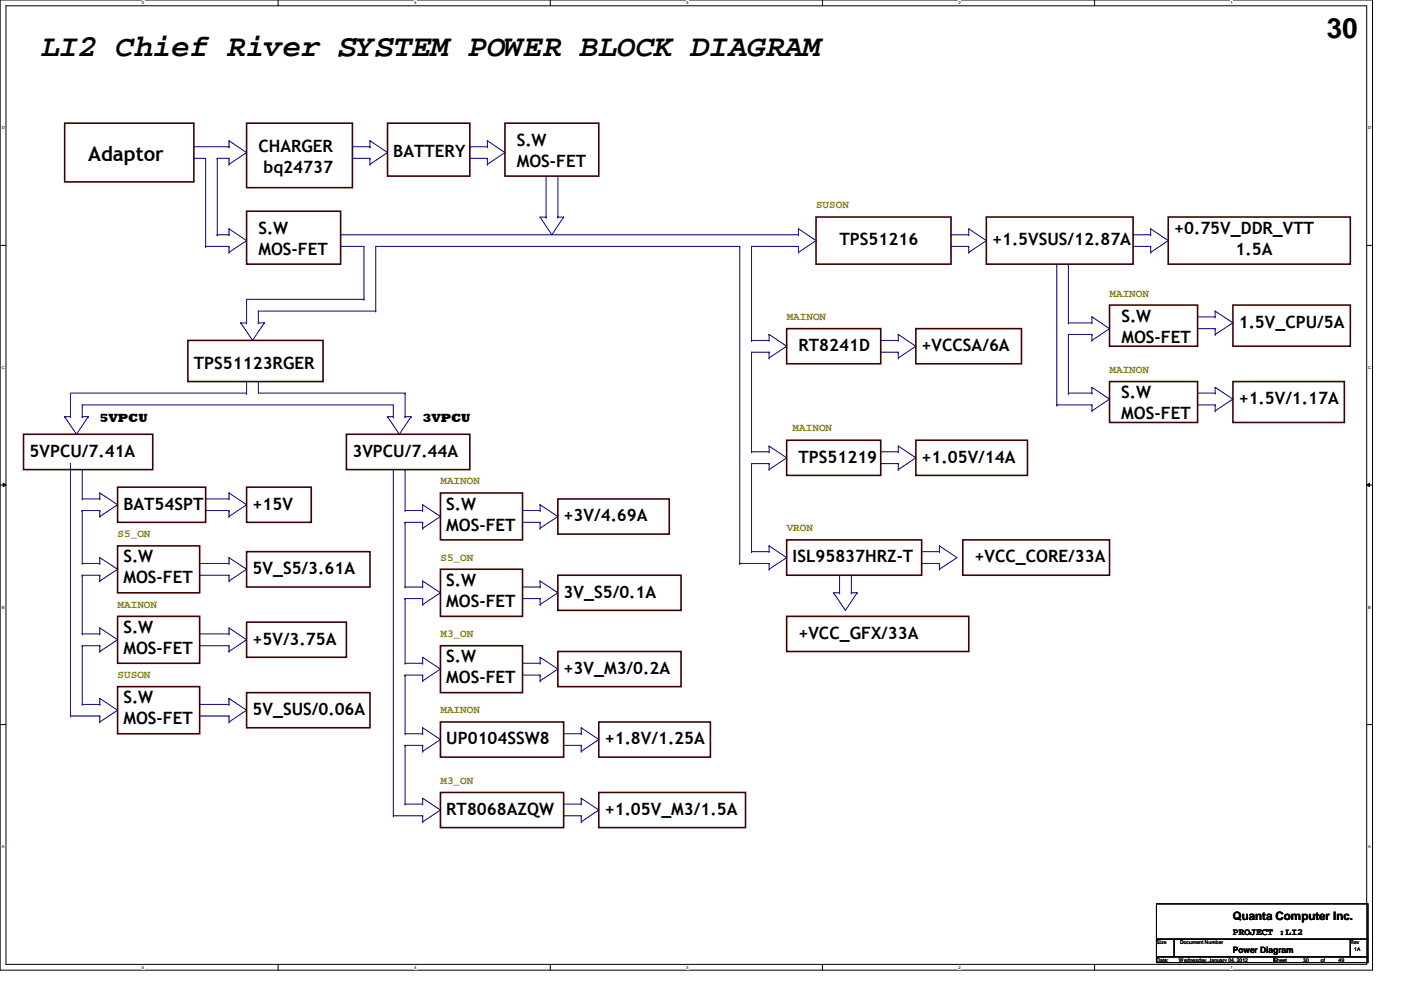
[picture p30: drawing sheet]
<svg xmlns="http://www.w3.org/2000/svg" width="297mm" height="210mm" viewBox="0 0 297 210" stroke-linecap="round" stroke-linejoin="round" font-family="sans-serif">
<defs><g id="words">
<text font-size="6.6" x="8.7" y="11.8">LI2 Chief River SYSTEM POWER BLOCK DIAGRAM</text>
<text font-size="6" x="281.3" y="8">30</text>
<text font-size="4.3" x="18.7" y="34.1">Adaptor</text>
<g font-size="3.6">
<text x="54.8" y="32.1">CHARGER</text>
<text x="83.4" y="33.4">BATTERY</text>
<text x="109.6" y="30.9">S.W</text>
<text x="109.6" y="35.3">MOS-FET</text>
<text x="55.9" y="36.6">bq24737</text>
<text x="54.8" y="49.5">S.W</text>
<text x="54.8" y="54">MOS-FET</text>
<text x="178" y="52">TPS51216</text>
<text x="210.4" y="52">+1.5VSUS/12.87A</text>
<text x="249" y="49.5">+0.75V_DDR_VTT</text>
<text x="262" y="54">1.5A</text>
<text x="237.7" y="68.2">S.W</text>
<text x="262.6" y="69.5">1.5V_CPU/5A</text>
<text x="169.3" y="74.4">RT8241D</text>
<text x="195.4" y="74.4">+VCCSA/6A</text>
<text x="237.7" y="72.6">MOS-FET</text>
<text x="41.1" y="78.2">TPS51123RGER</text>
<text x="237.7" y="84.4">S.W</text>
<text x="237.7" y="88.9">MOS-FET</text>
<text x="262.6" y="85.6">+1.5V/1.17A</text>
<text x="6.3" y="96.9">5VPCU/7.41A</text>
<text x="74.7" y="96.9">3VPCU/7.44A</text>
<text x="169.3" y="98.1">TPS51219</text>
<text x="195.4" y="98.1">+1.05V/14A</text>
<text x="26.2" y="108">BAT54SPT</text>
<text x="53.5" y="108">+15V</text>
<text x="94.6" y="108">S.W</text>
<text x="94.6" y="112.5">MOS-FET</text>
<text x="119.5" y="110.5">+3V/4.69A</text>
<text x="26.2" y="119.3">S.W</text>
<text x="168.1" y="119.3">ISL95837HRZ-T</text>
<text x="206.6" y="119.3">+VCC_CORE/33A</text>
<text x="26.2" y="123.7">MOS-FET</text>
<text x="53.5" y="121.8">5V_S5/3.61A</text>
<text x="94.6" y="124.2">S.W</text>
<text x="94.6" y="128.7">MOS-FET</text>
<text x="119.5" y="126.7">3V_S5/0.1A</text>
<text x="26.2" y="134.2">S.W</text>
<text x="53.5" y="136.7">+5V/3.75A</text>
<text x="169.3" y="135.4">+VCC_GFX/33A</text>
<text x="26.2" y="138.6">MOS-FET</text>
<text x="94.6" y="140.4">S.W</text>
<text x="119.5" y="142.9">+3V_M3/0.2A</text>
<text x="26.2" y="149.1">S.W</text>
<text x="94.6" y="144.9">MOS-FET</text>
<text x="26.2" y="153.5">MOS-FET</text>
<text x="53.5" y="151.6">5V_SUS/0.06A</text>
<text x="94.6" y="157.8">UP0104SSW8</text>
<text x="128.2" y="157.8">+1.8V/1.25A</text>
<text x="94.6" y="172.8">RT8068AZQW</text>
<text x="128.2" y="172.8">+1.05V_M3/1.5A</text>
</g>
<g font-size="2.6">
<text x="21.2" y="89.6">5VPCU</text>
<text x="89.6" y="89.6">3VPCU</text>
</g>
<text font-size="2.5" x="261.4" y="195.2">Quanta Computer Inc.</text>
<g font-size="2.3" fill="#808000">
<text x="173" y="44.2">SUSON</text>
<text x="235.2" y="62.9">MAINON</text>
<text x="166.8" y="67.9">MAINON</text>
<text x="235.2" y="79">MAINON</text>
<text x="168.1" y="91.5">MAINON</text>
<text x="93.4" y="102.7">MAINON</text>
<text x="24.9" y="113.9">S5_ON</text>
<text x="166.8" y="112.6">VRON</text>
<text x="93.4" y="118.9">S5_ON</text>
<text x="24.9" y="128.8">MAINON</text>
<text x="93.4" y="135">M3_ON</text>
<text x="24.9" y="143.8">SUSON</text>
<text x="93.4" y="151.3">MAINON</text>
<text x="93.4" y="166.2">M3_ON</text>
</g>
<text font-size="2.1" x="261.4" y="198.3">PROJECT :LI2</text>
<text font-size="1.9" x="261.4" y="202.1">Power Diagram</text>
<g font-size="1.1">
<text x="245.2" y="200.2">Size</text>
<text x="245.2" y="203.9">Date:</text>
<text x="249.9" y="203.9">Wednesday, January 04, 2012</text>
<text x="250.2" y="200.2">Document Number</text>
<text x="270.1" y="203.9">Sheet</text>
<text x="276.3" y="203.9">30</text>
<text x="280.1" y="203.9">of</text>
<text x="283.8" y="203.9">49</text>
<text x="286.3" y="200.2">Rev</text>
<text x="287.1" y="201.7">1A</text>
</g>
<g font-size=".9">
<text x="30.1" y=".9">5</text>
<text x="87.8" y=".9">4</text>
<text x="145.5" y=".9">3</text>
<text x="203.2" y=".9">2</text>
<text x="260.9" y=".9">1</text>
<text x=".4" y="27.4">D</text>
<text x="290.1" y="27.4">D</text>
<text x=".4" y="78.2">C</text>
<text x="290.1" y="78.2">C</text>
<text x=".4" y="129">B</text>
<text x="290.1" y="129">B</text>
<text x=".4" y="179.8">A</text>
<text x="290.1" y="179.8">A</text>
<text x="30.1" y="205.4">5</text>
<text x="87.8" y="205.4">4</text>
<text x="145.5" y="205.4">3</text>
<text x="203.2" y="205.4">2</text>
<text x="260.9" y="205.4">1</text>
</g>
</g></defs>
<path d="M0 0h291v205.7h-291zM1.3 1.2h288.5v203.3h-288.5z" fill="none" stroke="#000" stroke-width=".21"/>
<g fill="#fff">
<path d="M30.1 .1h.5v1h-.5z"/>
<path d="M30.1 204.6h.5v1h-.5z"/>
</g>
<path d="M59 0v1.2M59 204.5v1.2" fill="none" stroke="#000" stroke-width=".21"/>
<g fill="#fff">
<path d="M87.8 .1h.5v1h-.5z"/>
<path d="M87.8 204.6h.5v1h-.5z"/>
</g>
<path d="M116.7 0v1.2M116.7 204.5v1.2" fill="none" stroke="#000" stroke-width=".21"/>
<g fill="#fff">
<path d="M145.5 .1h.5v1h-.5z"/>
<path d="M145.5 204.6h.5v1h-.5z"/>
</g>
<path d="M174.4 0v1.2M174.4 204.5v1.2" fill="none" stroke="#000" stroke-width=".21"/>
<g fill="#fff">
<path d="M203.2 .1h.5v1h-.5z"/>
<path d="M203.2 204.6h.5v1h-.5z"/>
</g>
<path d="M232.1 0v1.2M232.1 204.5v1.2" fill="none" stroke="#000" stroke-width=".21"/>
<g fill="#fff">
<path d="M260.9 .1h.5v1h-.5z"/>
<path d="M260.9 204.6h.5v1h-.5z"/>
<path d="M.4 26.6h.6v1h-.6z"/>
<path d="M290.1 26.6h.6v1h-.6z"/>
<path d="M.4 77.4h.6v1h-.6z"/>
<path d="M290.1 77.4h.6v1h-.6z"/>
</g>
<path d="M0 52h1.3M289.8 52h1.2" fill="none" stroke="#000" stroke-width=".21"/>
<g fill="#fff">
<path d="M.4 128.2h.6v1h-.6z"/>
<path d="M290.1 128.2h.6v1h-.6z"/>
</g>
<path d="M0 102.8h1.3M.7 102.4l.6 .4-.6 .4zM289.8 102.8h1.2M289.8 102.8l.6-.4v.8z" fill="none" stroke="#000" stroke-width=".21"/>
<path d="M.7 102.4l.6 .4-.6 .4zM289.8 102.8l.6-.4v.8z" fill="#000"/>
<g fill="#fff">
<path d="M.4 179h.5v1h-.5z"/>
<path d="M290.1 179h.6v1h-.6z"/>
</g>
<path d="M0 153.6h1.3M289.8 153.6h1.2M245.2 191.6h44.8v7.5h-44.8zM245.2 199.1h3.8v3.8h-3.8zM249 199.1h37.3v3.8h-37.3zM286.3 199.1h3.7v3.8h-3.7zM245.2 202.9h24.9v1.2h-24.9zM270.1 202.9h19.9v1.2h-19.9z" fill="none" stroke="#000" stroke-width=".21"/>
<g fill="none" stroke="#400000" stroke-width=".34">
<path d="M13.7 26.1h27.4v12.5h-27.4zM52.3 26.1h22.4v13.7h-22.4zM82.2 26.1h17.4v11.2h-17.4zM107.1 26.1h19.9v11.2h-19.9zM52.3 44.8h19.9v11.2h-19.9zM173 46h28.6v10h-28.6zM209.1 46h31.1v10h-31.1zM247.7 46h38.6v10h-38.6zM39.8 72.2h28.7v8.7h-28.7zM166.8 69.7h19.9v7.4h-19.9zM194.2 69.7h22.4v7.4h-22.4zM235.2 64.7h18.7v8.7h-18.7z"/>
<path d="M261.4 64.7h24.9v8.7h-24.9zM5 92.1h27.4v7.5h-27.4zM73.4 92.1h26.2v7.5h-26.2zM166.8 93.3h19.9v7.5h-19.9zM194.2 93.3h23.6v7.5h-23.6zM235.2 80.9h18.7v8.7h-18.7zM261.4 80.9h23.6v8.7h-23.6zM24.9 103.3h18.7v7.4h-18.7zM24.9 115.7h17.4v10h-17.4zM52.3 117h26.1v7.5h-26.1zM52.3 103.3h13.7v7.4h-13.7zM93.4 104.5h17.4v10h-17.4z"/>
<path d="M118.3 105.8h23.6v7.4h-23.6zM166.8 114.5h28.6v7.5h-28.6zM204.1 114.5h31.1v7.5h-31.1zM24.9 130.7h17.4v9.9h-17.4zM52.3 131.9h21.1v7.5h-21.1zM93.4 120.7h17.4v10h-17.4zM93.4 136.9h17.4v10h-17.4zM118.3 122h26.1v7.4h-26.1zM118.3 138.1h26.1v7.5h-26.1zM166.8 130.7h38.6v7.4h-38.6zM24.9 145.6h17.4v10h-17.4zM52.3 146.9h26.1v7.4h-26.1z"/>
<path d="M93.4 153.1h26.1v7.4h-26.1zM127 153.1h23.6v7.4h-23.6zM93.4 168h26.1v7.5h-26.1zM127 168h31.1v7.5h-31.1z"/>
</g>
<g fill="none" stroke="#000080" stroke-width=".21">
<path d="M41.1 33.6h.1M41.1 31.1h7.5M41.1 33.6h2.5v18.6M46.1 33.6h.1M46.1 33.6v16.2M46.1 33.6h2.5M48.6 29.8l3.7 2.5-3.7 2.5M48.6 29.8h.1M48.6 34.8h.1M48.6 33.6h.1M48.6 31.1h.1M48.6 29.8v1.3"/>
<path d="M48.6 33.6v1.2M74.7 33.6h3.7M74.7 33.6h.1M74.7 31.1h3.7M78.4 29.8l3.8 2.5-3.8 2.5M78.4 31.1h.1M78.4 33.6h.1M78.4 34.8h.1M78.4 29.8h.1M78.4 29.8v1.3M78.4 33.6v1.2M99.6 31.1h3.7"/>
<path d="M99.6 31.1h.1M99.6 33.6h3.7M103.3 31.1h.1M103.3 33.6h.1M103.3 34.8h.1M103.3 29.8h.1M103.3 29.8v1.3M103.3 33.6v1.2M103.3 29.8l3.8 2.5-3.8 2.5M115.8 37.3v8.7M118.3 37.3v8.7M43.6 52.2h.1"/>
<path d="M43.6 52.2h5M46.1 49.8h.1M46.1 49.8h2.5M48.6 48.5l3.7 2.5-3.7 2.5M48.6 53.5h.1M48.6 48.5h.1M48.6 52.2h.1M48.6 49.8h.1M48.6 48.5v1.3M48.6 52.2v1.3M72.2 52.2h5v11.3M72.2 49.8h97.1"/>
<path d="M72.2 52.2h.1M72.2 49.8h.1M114.5 46l2.5 3.8 2.5-3.8M114.5 46h.1M114.5 46h1.3M115.8 46h.1M118.3 46h.1M118.3 46h1.2M119.5 46h.1M156.8 52.2h.1M156.8 52.2v67.3M156.8 52.2h-77.1v13.8"/>
<path d="M159.3 52.2h.1M159.3 52.2v20M159.3 52.2h10M169.3 48.5l3.7 2.5-3.7 2.5M169.3 49.8h.1M169.3 53.5h.1M169.3 48.5h.1M169.3 52.2h.1M169.3 48.5v1.3M169.3 52.2v1.3M201.6 49.8h.1M201.6 52.2h.1"/>
<path d="M201.6 49.8h3.8M201.6 52.2h3.8M205.4 48.5l3.7 2.5-3.7 2.5M205.4 49.8h.1M205.4 52.2h.1M205.4 53.5h.1M205.4 48.5h.1M205.4 48.5v1.3M205.4 52.2v1.3M224.1 56v29.9M226.5 56v12.5M240.2 49.8h3.8"/>
<path d="M240.2 52.2h3.8M240.2 49.8h.1M240.2 52.2h.1M244 48.5l3.7 2.5-3.7 2.5M244 49.8h.1M244 52.2h.1M244 53.5h.1M244 48.5h.1M244 48.5v1.3M244 52.2v1.3M51.1 68.5h.1M51.1 68.5h1.2"/>
<path d="M51.1 68.5l2.4 3.7 2.5-3.7M52.3 63.5h24.9M52.3 63.5h.1M52.3 68.5h.1M52.3 63.5v5M54.8 66h24.9M54.8 66h.1M54.8 68.5h.1M54.8 66v2.5M54.8 68.5h1.2M56 68.5h.1M77.2 63.5h.1"/>
<path d="M79.7 66h.1M159.3 72.2h3.8M159.3 74.7h3.8M159.3 72.2h.1M159.3 74.7h.1M159.3 74.7v21.1M163.1 70.9l3.7 2.5-3.7 2.5M163.1 72.2h.1M163.1 74.7h.1M163.1 75.9h.1M163.1 70.9h.1M163.1 70.9v1.3"/>
<path d="M163.1 74.7v1.2M186.7 72.2h3.8M186.7 74.7h3.8M186.7 72.2h.1M186.7 74.7h.1M190.5 70.9l3.7 2.5-3.7 2.5M190.5 72.2h.1M190.5 74.7h.1M190.5 75.9h.1M190.5 70.9h.1M190.5 70.9v1.3M190.5 74.7v1.2"/>
<path d="M226.5 68.5h.1M226.5 70.9h.1M226.5 70.9v12.5M226.5 68.5h5M226.5 70.9h5M231.5 67.2l3.7 2.5-3.7 2.5M231.5 68.5h.1M231.5 70.9h.1M231.5 72.2h.1M231.5 67.2h.1M231.5 67.2v1.3M231.5 70.9v1.3"/>
<path d="M253.9 67.2h3.7M253.9 69.7h3.7M253.9 67.2h.1M253.9 69.7h.1M257.6 66l3.8 2.5-3.8 2.4M257.6 67.2h.1M257.6 69.7h.1M257.6 70.9h.1M257.6 66h.1M257.6 66v1.2M257.6 69.7v1.2M13.7 88.3l2.5 3.8 2.5-3.8"/>
<path d="M13.7 88.3h.1M13.7 88.3h1.2M14.9 98.3h.1M14.9 88.3h.1M14.9 98.3v53.5M17.4 85.9h66v2.4M17.4 99.6h.1M17.4 88.3h.1M17.4 85.9h.1M17.4 85.9v2.4M17.4 99.6v6.2M17.4 88.3h1.3"/>
<path d="M18.7 88.3h.1M52.3 83.4h-37.4v4.9M52.3 83.4h.1M52.3 80.9v2.5M54.8 80.9h.1M54.8 80.9v2.5h31.1M82.2 88.3h.1M82.2 88.3h1.2M82.2 88.3l2.5 3.8 2.5-3.8M83.4 99.6h.1M83.4 88.3h.1M83.4 99.6v73.4"/>
<path d="M85.9 88.3h1.3M85.9 99.6h.1M85.9 88.3h.1M85.9 83.4h.1M85.9 83.4v4.9M85.9 99.6v8.6M87.2 88.3h.1M159.3 95.8h3.8M159.3 98.3h3.8M159.3 95.8h.1M159.3 98.3h.1M159.3 98.3v18.7"/>
<path d="M163.1 94.6l3.7 2.5-3.7 2.5M163.1 95.8h.1M163.1 98.3h.1M163.1 99.6h.1M163.1 94.6h.1M163.1 94.6v1.2M163.1 98.3v1.3M186.7 95.8h3.8M186.7 98.3h3.8M186.7 95.8h.1M186.7 98.3h.1M190.5 94.6l3.7 2.5-3.7 2.5"/>
<path d="M190.5 95.8h.1M190.5 98.3h.1M190.5 99.6h.1M190.5 94.6h.1M190.5 94.6v1.2M190.5 98.3v1.3M224.1 85.9h7.4M224.1 85.9h.1M226.5 83.4h.1M226.5 83.4h5M231.5 82.1l3.7 2.5-3.7 2.5M231.5 83.4h.1"/>
<path d="M231.5 85.9h.1M231.5 87.1h.1M231.5 82.1h.1M231.5 82.1v1.3M231.5 85.9v1.2M253.9 85.9h3.7M253.9 83.4h3.7M253.9 83.4h.1M253.9 85.9h.1M257.6 82.1l3.8 2.5-3.8 2.5M257.6 83.4h.1M257.6 85.9h.1"/>
<path d="M257.6 87.1h.1M257.6 82.1h.1M257.6 82.1v1.3M257.6 85.9v1.2M17.4 105.8h.1M17.4 108.2h.1M17.4 119.5h.1M17.4 108.2v11.3M17.4 105.8h3.8M17.4 108.2h3.8M17.4 119.5h3.8M21.2 105.8h.1"/>
<path d="M21.2 108.2h.1M21.2 109.5h.1M21.2 104.5h.1M21.2 119.5h.1M21.2 118.2h.1M21.2 104.5v1.3M21.2 108.2v1.3M21.2 118.2v1.3M21.2 104.5l3.7 2.5-3.7 2.5M21.2 118.2l3.7 2.5-3.7 2.5M42.3 119.5h.1M42.3 119.5h6.3"/>
<path d="M43.6 105.8h.1M43.6 108.2h.1M43.6 105.8h5M43.6 108.2h5M48.6 118.2l3.7 2.5-3.7 2.5M48.6 104.5l3.7 2.5-3.7 2.5M48.6 119.5h.1M48.6 118.2h.1M48.6 105.8h.1M48.6 108.2h.1M48.6 109.5h.1M48.6 104.5h.1"/>
<path d="M48.6 104.5v1.3M48.6 108.2v1.3M48.6 118.2v1.3M85.9 108.2h3.7M85.9 110.7h3.7M85.9 108.2h.1M85.9 110.7h.1M85.9 110.7v13.8M89.6 108.2h.1M89.6 110.7h.1M89.6 112h.1M89.6 107h.1"/>
<path d="M89.6 107v1.2M89.6 110.7v1.3M89.6 107l3.8 2.5-3.8 2.5M110.8 108.2h3.7M110.8 110.7h3.7M110.8 108.2h.1M110.8 110.7h.1M114.5 107l3.8 2.5-3.8 2.5M114.5 108.2h.1M114.5 110.7h.1M114.5 112h.1M114.5 107h.1"/>
<path d="M114.5 107v1.2M114.5 110.7v1.3M156.8 119.5h6.3M156.8 119.5h.1M159.3 117h3.8M159.3 117h.1M163.1 115.7l3.7 2.5-3.7 2.5M163.1 117h.1M163.1 119.5h.1M163.1 115.7h.1M163.1 115.7v1.3M163.1 119.5v1.2"/>
<path d="M195.4 119.5h3.8M195.4 117h3.8M195.4 117h.1M195.4 119.5h.1M199.2 115.7l3.7 2.5-3.7 2.5M199.2 117h.1M199.2 119.5h.1M199.2 115.7h.1M199.2 115.7v1.3M199.2 119.5v1.2M17.4 122h.1M17.4 134.4h.1"/>
<path d="M17.4 136.9h.1M17.4 122v12.4M17.4 136.9v12.5M17.4 134.4h3.8M17.4 136.9h3.8M17.4 122h3.8M21.2 122h.1M21.2 123.2h.1M21.2 134.4h.1M21.2 136.9h.1M21.2 138.1h.1M21.2 133.1h.1"/>
<path d="M21.2 122v1.2M21.2 133.1v1.3M21.2 136.9v1.2M21.2 133.1l3.7 2.5-3.7 2.5M42.3 134.4h.1M42.3 136.9h.1M42.3 122h.1M42.3 134.4h6.3M42.3 136.9h6.3M42.3 122h6.3M48.6 133.1l3.7 2.5-3.7 2.5M48.6 134.4h.1"/>
<path d="M48.6 136.9h.1M48.6 138.1h.1M48.6 133.1h.1M48.6 122h.1M48.6 123.2h.1M48.6 122v1.2M48.6 133.1v1.3M48.6 136.9v1.2M85.9 124.5h3.7M85.9 126.9h3.7M85.9 124.5h.1M85.9 126.9h.1"/>
<path d="M85.9 126.9v13.7M89.6 124.5h.1M89.6 126.9h.1M89.6 128.2h.1M89.6 123.2h.1M89.6 139.4h.1M89.6 123.2v1.3M89.6 126.9v1.3M89.6 139.4v1.2M89.6 123.2l3.8 2.5-3.8 2.5M89.6 139.4l3.8 2.5-3.8 2.5M110.8 124.5h3.7"/>
<path d="M110.8 126.9h3.7M110.8 124.5h.1M110.8 126.9h.1M114.5 123.2l3.8 2.5-3.8 2.5M114.5 139.4l3.8 2.5-3.8 2.5M114.5 124.5h.1M114.5 126.9h.1M114.5 128.2h.1M114.5 123.2h.1M114.5 139.4h.1M114.5 123.2v1.3M114.5 126.9v1.3"/>
<path d="M114.5 139.4v1.2M163.1 120.7h.1M176.7 125.7l2.5 3.7 2.5-3.7M176.7 125.7h.1M176.7 125.7h1.3M178 125.7h.1M178 122v3.7M180.5 125.7h.1M180.5 122v3.7M180.5 125.7h1.2M181.7 125.7h.1M199.2 120.7h.1"/>
<path d="M14.9 151.8h6.3M14.9 151.8h.1M17.4 149.4h.1M17.4 149.4h3.8M21.2 149.4h.1M21.2 151.8h.1M21.2 153.1h.1M21.2 148.1h.1M21.2 148.1v1.3M21.2 151.8v1.3M21.2 148.1l3.7 2.5-3.7 2.5M42.3 149.4h.1"/>
<path d="M42.3 151.8h.1M42.3 149.4h6.3M42.3 151.8h6.3M48.6 148.1l3.7 2.5-3.7 2.5M48.6 149.4h.1M48.6 151.8h.1M48.6 153.1h.1M48.6 148.1h.1M48.6 148.1v1.3M48.6 151.8v1.3M85.9 140.6h3.7M85.9 155.6h3.7"/>
<path d="M85.9 158h3.7M85.9 143.1h3.7M85.9 140.6h.1M85.9 155.6h.1M85.9 143.1h.1M85.9 158h.1M85.9 143.1v12.5M85.9 158v12.5M89.6 140.6h.1M89.6 143.1h.1M89.6 144.4h.1M89.6 155.6h.1"/>
<path d="M89.6 158h.1M89.6 154.3h.1M89.6 159.3h.1M89.6 143.1v1.3M89.6 154.3v1.3M89.6 158v1.3M89.6 154.3l3.8 2.5-3.8 2.5M110.8 140.6h3.7M110.8 143.1h3.7M110.8 140.6h.1M110.8 143.1h.1M114.5 143.1h.1"/>
<path d="M114.5 144.4h.1M114.5 140.6h.1M114.5 143.1v1.3M119.5 155.6h3.7M119.5 158h3.7M119.5 155.6h.1M119.5 158h.1M123.2 154.3l3.8 2.5-3.8 2.5M123.2 155.6h.1M123.2 158h.1M123.2 159.3h.1M123.2 154.3h.1"/>
<path d="M123.2 154.3v1.3M123.2 158v1.3M83.4 173h6.2M83.4 173h.1M85.9 170.5h3.7M85.9 170.5h.1M89.6 170.5h.1M89.6 173h.1M89.6 169.2h.1M89.6 174.2h.1M89.6 169.2v1.3M89.6 173v1.2"/>
<path d="M89.6 169.2l3.8 2.5-3.8 2.5M119.5 170.5h3.7M119.5 173h3.7M119.5 170.5h.1M119.5 173h.1M123.2 169.2l3.8 2.5-3.8 2.5M123.2 170.5h.1M123.2 173h.1M123.2 174.2h.1M123.2 169.2h.1M123.2 169.2v1.3M123.2 173v1.2"/>
</g>
<use href="#words"/>
</svg>
